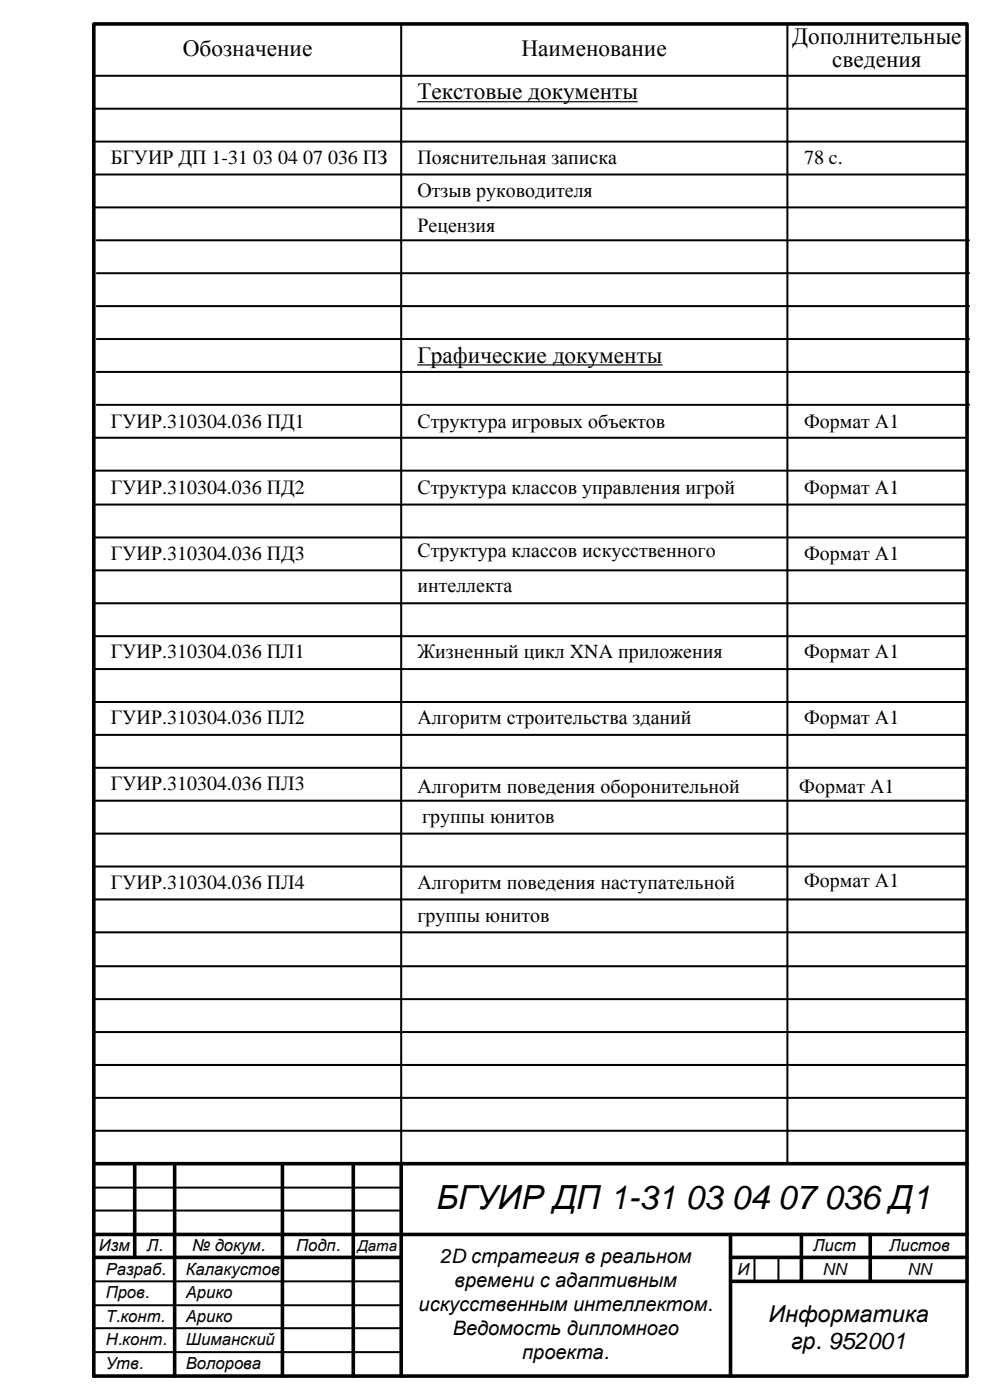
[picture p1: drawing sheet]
<svg xmlns="http://www.w3.org/2000/svg" width="210mm" height="297mm" viewBox="0 0 210 297" stroke-linecap="round" stroke-linejoin="round" font-family="sans-serif">
<defs><g id="words">
<g font-size="7.1">
<text x="92.6" y="256.6">БГУИР ДП 1-31</text>
<text x="145.4" y="256.6">03</text>
<text x="155.2" y="256.6">04</text>
<text x="165" y="256.6">07036 Д1</text>
</g>
<g font-size="4.9">
<text x="38.8" y="12">Обозначение</text>
<text x="110.6" y="12">Наименование</text>
<text x="168" y="9.3">Дополнительные</text>
<text x="176.5" y="14.2">сведения</text>
<text x="88.5" y="21">Текстовые документы</text>
<text x="88.5" y="77">Графические документы</text>
<text x="163" y="280.5">Информатика</text>
<text x="167.8" y="286.4">гр. 952001</text>
</g>
<g font-size="4.2">
<text x="23.5" y="34.8">БГУИР ДП 1-31</text>
<text x="53.7" y="34.8">03</text>
<text x="59" y="34.8">04</text>
<text x="64.3" y="34.8">07</text>
<text x="69.6" y="34.8">036 ПЗ</text>
<text x="88.5" y="34.8">Пояснительная записка</text>
<text x="170.5" y="34.8">78 c.</text>
<text x="88.5" y="41.8">Отзыв руководителя</text>
<text x="88.5" y="49.3">Рецензия</text>
<text x="23.5" y="90.8">ГУИР.310304.036 ПД1</text>
<text x="88.5" y="90.8">Структура игровых объектов</text>
<text x="170.5" y="90.8">Формат А1</text>
<text x="23.5" y="104.8">ГУИР.310304.036 ПД2</text>
<text x="88.5" y="104.8">Структура классов управления игрой</text>
<text x="170.5" y="104.8">Формат А1</text>
<text x="23.5" y="118.8">ГУИР.310304.036 ПД3</text>
<text x="88.5" y="118.3">Структура классов искусственного</text>
<text x="170.5" y="118.8">Формат А1</text>
<text x="88.5" y="125.8">интеллекта</text>
<text x="23.5" y="139.8">ГУИР.310304.036 ПЛ1</text>
<text x="88.5" y="139.8">Жизненный цикл XNA приложения</text>
<text x="170.5" y="139.8">Формат А1</text>
<text x="23.5" y="153.8">ГУИР.310304.036 ПЛ2</text>
<text x="88.5" y="153.8">Алгоритм строительства зданий</text>
<text x="170.5" y="153.8">Формат А1</text>
<text x="23.5" y="167.8">ГУИР.310304.036 ПЛ3</text>
<text x="88.5" y="168.3">Алгоритм поведения оборонительной</text>
<text x="169.5" y="168.3">Формат А1</text>
<text x="89.5" y="174.8">группы юнитов</text>
<text x="23.5" y="188.8">ГУИР.310304.036 ПЛ4</text>
<text x="88.5" y="188.8">Алгоритм поведения наступательной</text>
<text x="170.5" y="188.3">Формат А1</text>
<text x="88.5" y="195.8">группы юнитов</text>
<text x="93.3" y="268.1">2D стратегия в реальном</text>
<text x="96.4" y="273.2">времени с адаптивным</text>
<text x="88.8" y="278.3">искусственным интеллектом.</text>
<text x="96" y="283.4">Ведомость дипломного</text>
<text x="110.8" y="288.4">проекта.</text>
</g>
<g font-size="3.5">
<text x="21" y="265.6">Изм</text>
<text x="31.2" y="265.6">Л.</text>
<text x="40.7" y="265.6">№ докум.</text>
<text x="62.8" y="265.6">Подп.</text>
<text x="172.5" y="265.6">Лист</text>
<text x="188.6" y="265.6">Листов</text>
<text x="22.4" y="270.6">Разраб.</text>
<text x="22.4" y="275.6">Пров.</text>
<text x="39.4" y="275.6">Арико</text>
<text x="39.4" y="270.6">Калакустов</text>
<text x="156.4" y="270.6">И</text>
<text x="174.5" y="270.6">NN</text>
<text x="192.5" y="270.6">NN</text>
<text x="22.4" y="280.6">Т.конт.</text>
<text x="39.4" y="280.6">Арико</text>
<text x="22.4" y="285.6">Н.конт.</text>
<text x="39.4" y="285.6">Шиманский</text>
<text x="22.4" y="290.6">Утв.</text>
<text x="39.4" y="290.6">Волорова</text>
</g>
<text font-size="3.2" x="75.8" y="265.5">Дата</text>
</g></defs>
<g fill="none" stroke="#000" stroke-width=".76">
<path d="M19.9 5.1h185.2v287h-185.2zM19.9 247h185.2M28.6 247v19.9M37 247v45.1M59.9 247v45.1M74.9 247v45.1M85.1 247v45.1M19.9 262h185.2M19.9 266.9h65.2M154.9 272h50.2M154.9 262v30.1M154.9 266.9h50.2"/>
<path d="M170 262v10M184.6 262v10"/>
</g>
<g fill="none" stroke="#000" stroke-width=".42">
<path d="M19.9 16.1h185.2M85.1 5.1v241.9M167 5.1v241.9M19.9 23.1h185.2M19.9 30.1h185.2M19.9 37h185.2M19.9 44h185.2M20.5 51h185M20.5 58h185M20.5 65h185M20.5 72h185M20.5 79h185"/>
<path d="M20.1 92.9h185M20.1 99.9h185M20.5 85.9h185M20.1 107.1h185M20.1 114.1h185M19.9 128.1h185.2M19.9 135h185.2M20.1 121.1h185M19.9 142h185.2M19.9 149h185.2M19.9 156h185.2M19.9 163h185.2"/>
<path d="M19.9 170h185.2M19.9 177h185.2M19.9 183.9h185.2M19.9 190.9h185.2M19.9 197.9h185.2M19.9 205.1h185.2M19.9 212.1h185.2M20.1 219.1h185M20.1 226.1h185M20.1 233h185M19.9 257h65.2M19.9 252.1h65.2"/>
<path d="M20.1 240h185M19.9 277.1h65.2M19.9 272h65.2M160 266.9v5.1M165.1 266.9v5.1M19.9 287h65.2M19.9 281.9h65.2"/>
</g>
<path d="M88.5 21.6h46.8M88.5 77.5h52" fill="none" stroke="#000" stroke-width=".24"/>
<use href="#words"/>
</svg>
